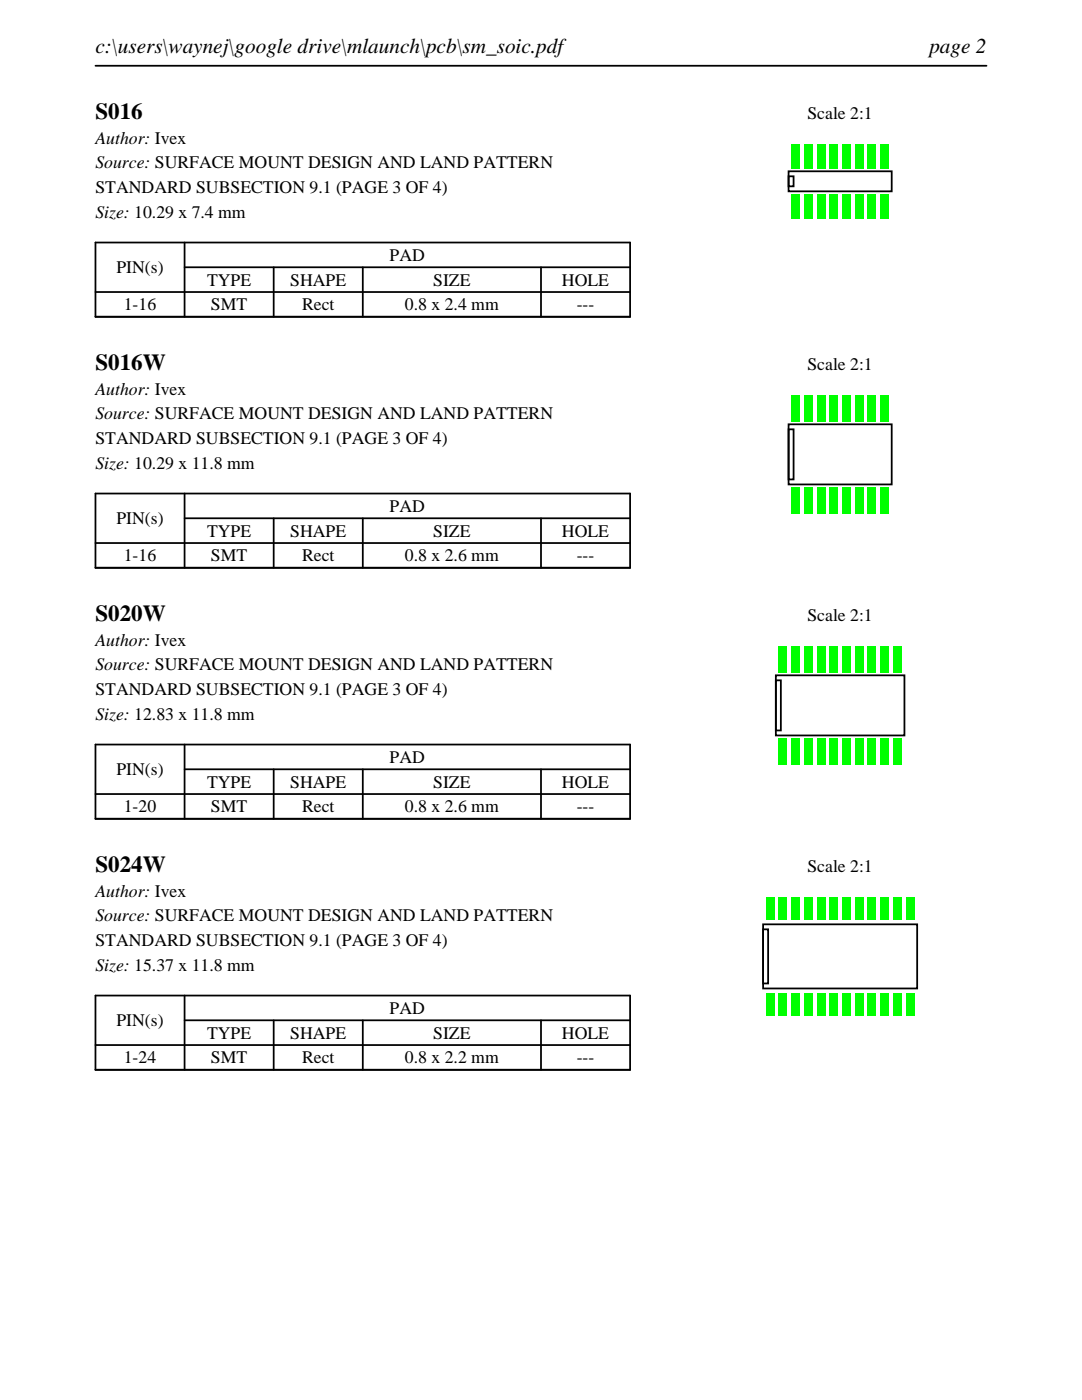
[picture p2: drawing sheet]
<svg xmlns="http://www.w3.org/2000/svg" width="216mm" height="279mm" viewBox="0 0 216 279" stroke-linecap="round" stroke-linejoin="round" font-family="sans-serif">
<defs><g id="words">
<g font-size="4.6">
<text x="19" y="23.7">S016</text>
<text x="19" y="73.8">S016W</text>
<text x="19" y="123.9">S020W</text>
<text x="19" y="174">S024W</text>
</g>
<g font-size="4.2">
<text x="19" y="10.6">c:\users\waynej\google drive\mlaunch\pcb\sm_soic.pdf</text>
<text x="185.4" y="10.6">page 2</text>
</g>
<g font-size="3.5">
<text x="161.1" y="23.7">Scale 2:1</text>
<text x="19" y="28.6">Author: Ivex</text>
<text x="19" y="33.6">Source: SURFACE MOUNT DESIGN AND LAND PATTERN</text>
<text x="19" y="38.5">STANDARD SUBSECTION 9.1 (PAGE 3 OF 4)</text>
<text x="19" y="43.5">Size: 10.29 x 7.4 mm</text>
<text x="77.8" y="52.1">PAD</text>
<text x="23.2" y="54.5">PIN(s)</text>
<text x="41.3" y="57">TYPE</text>
<text x="57.9" y="57">SHAPE</text>
<text x="86.4" y="57">SIZE</text>
<text x="112.1" y="57">HOLE</text>
<text x="24.7" y="61.9">1-16</text>
<text x="42.1" y="61.9">SMT</text>
<text x="60.3" y="61.9">Rect</text>
<text x="80.8" y="61.9">0.8 x 2.4 mm</text>
<text x="115.1" y="61.9">---</text>
<text x="161.1" y="73.8">Scale 2:1</text>
<text x="19" y="78.7">Author: Ivex</text>
<text x="19" y="83.7">Source: SURFACE MOUNT DESIGN AND LAND PATTERN</text>
<text x="19" y="88.6">STANDARD SUBSECTION 9.1 (PAGE 3 OF 4)</text>
<text x="19" y="93.6">Size: 10.29 x 11.8 mm</text>
<text x="23.2" y="104.6">PIN(s)</text>
<text x="41.3" y="107.1">TYPE</text>
<text x="57.9" y="107.1">SHAPE</text>
<text x="77.8" y="102.2">PAD</text>
<text x="86.4" y="107.1">SIZE</text>
<text x="112.1" y="107.1">HOLE</text>
<text x="24.7" y="112">1-16</text>
<text x="42.1" y="112">SMT</text>
<text x="60.3" y="112">Rect</text>
<text x="80.8" y="112">0.8 x 2.6 mm</text>
<text x="115.1" y="112">---</text>
<text x="161.1" y="123.9">Scale 2:1</text>
<text x="19" y="128.8">Author: Ivex</text>
<text x="19" y="133.8">Source: SURFACE MOUNT DESIGN AND LAND PATTERN</text>
<text x="19" y="138.7">STANDARD SUBSECTION 9.1 (PAGE 3 OF 4)</text>
<text x="19" y="143.7">Size: 12.83 x 11.8 mm</text>
<text x="23.2" y="154.7">PIN(s)</text>
<text x="77.8" y="152.3">PAD</text>
<text x="41.3" y="157.2">TYPE</text>
<text x="57.9" y="157.2">SHAPE</text>
<text x="86.4" y="157.2">SIZE</text>
<text x="112.1" y="157.2">HOLE</text>
<text x="24.7" y="162.1">1-20</text>
<text x="42.1" y="162.1">SMT</text>
<text x="60.3" y="162.1">Rect</text>
<text x="80.8" y="162.1">0.8 x 2.6 mm</text>
<text x="115.1" y="162.1">---</text>
<text x="161.1" y="174">Scale 2:1</text>
<text x="19" y="178.9">Author: Ivex</text>
<text x="19" y="183.9">Source: SURFACE MOUNT DESIGN AND LAND PATTERN</text>
<text x="19" y="188.8">STANDARD SUBSECTION 9.1 (PAGE 3 OF 4)</text>
<text x="19" y="193.7">Size: 15.37 x 11.8 mm</text>
<text x="77.8" y="202.4">PAD</text>
<text x="23.2" y="204.8">PIN(s)</text>
<text x="41.3" y="207.3">TYPE</text>
<text x="57.9" y="207.3">SHAPE</text>
<text x="86.4" y="207.3">SIZE</text>
<text x="112.1" y="207.3">HOLE</text>
<text x="24.7" y="212.2">1-24</text>
<text x="42.1" y="212.2">SMT</text>
<text x="60.3" y="212.2">Rect</text>
<text x="80.8" y="212.2">0.8 x 2.2 mm</text>
<text x="115.1" y="212.2">---</text>
</g>
</g></defs>
<path d="M19 13.1h177.8M19 48.4h106.7v14.8h-106.7zM19 58.3h106.7M36.8 53.3h88.9M36.8 48.4v14.8M54.6 53.3v9.9M72.4 53.3v9.9M107.9 53.3v9.9" fill="none" stroke="#000" stroke-width=".35"/>
<path d="M157.3 34.2h20.6v4h-20.6zM157.3 35.2h1v2h-1z" fill="none" stroke="#000" stroke-width=".36"/>
<g fill="#0f0">
<path d="M157.9 38.8h1.6v4.8h-1.6z"/>
<path d="M160.5 38.8h1.6v4.8h-1.6z"/>
<path d="M163 38.8h1.6v4.8h-1.6z"/>
<path d="M165.6 38.8h1.6v4.8h-1.6z"/>
<path d="M168.1 38.8h1.6v4.8h-1.6z"/>
<path d="M170.6 38.8h1.6v4.8h-1.6z"/>
<path d="M173.2 38.8h1.6v4.8h-1.6z"/>
<path d="M175.7 38.8h1.6v4.8h-1.6z"/>
<path d="M175.7 28.8h1.6v4.8h-1.6z"/>
<path d="M173.2 28.8h1.6v4.8h-1.6z"/>
<path d="M170.6 28.8h1.6v4.8h-1.6z"/>
<path d="M168.1 28.8h1.6v4.8h-1.6z"/>
<path d="M165.6 28.8h1.6v4.8h-1.6z"/>
<path d="M163 28.8h1.6v4.8h-1.6z"/>
<path d="M160.5 28.8h1.6v4.8h-1.6z"/>
<path d="M157.9 28.8h1.6v4.8h-1.6z"/>
</g>
<path d="M19 98.5h106.7v14.8h-106.7zM36.8 98.5v14.8M19 108.4h106.7M36.8 103.4h88.9M54.6 103.4v9.9M72.4 103.4v9.9M107.9 103.4v9.9" fill="none" stroke="#000" stroke-width=".35"/>
<path d="M157.3 84.7h20.6v12h-20.6zM157.3 85.7h1v10h-1z" fill="none" stroke="#000" stroke-width=".36"/>
<g fill="#0f0">
<path d="M157.9 97.3h1.6v5.2h-1.6z"/>
<path d="M160.5 97.3h1.6v5.2h-1.6z"/>
<path d="M163 97.3h1.6v5.2h-1.6z"/>
<path d="M165.6 97.3h1.6v5.2h-1.6z"/>
<path d="M168.1 97.3h1.6v5.2h-1.6z"/>
<path d="M170.6 97.3h1.6v5.2h-1.6z"/>
<path d="M173.2 97.3h1.6v5.2h-1.6z"/>
<path d="M175.7 97.3h1.6v5.2h-1.6z"/>
<path d="M175.7 78.9h1.6v5.2h-1.6z"/>
<path d="M173.2 78.9h1.6v5.2h-1.6z"/>
<path d="M170.6 78.9h1.6v5.2h-1.6z"/>
<path d="M168.1 78.9h1.6v5.2h-1.6z"/>
<path d="M165.6 78.9h1.6v5.2h-1.6z"/>
<path d="M163 78.9h1.6v5.2h-1.6z"/>
<path d="M160.5 78.9h1.6v5.2h-1.6z"/>
<path d="M157.9 78.9h1.6v5.2h-1.6z"/>
</g>
<path d="M19 148.6h106.7v14.8h-106.7zM19 158.5h106.7M36.8 153.5h88.9M36.8 148.6v14.8M54.6 153.5v9.9M72.4 153.5v9.9M107.9 153.5v9.9" fill="none" stroke="#000" stroke-width=".35"/>
<path d="M154.8 134.8h25.7v12h-25.7zM154.8 135.8h1v10h-1z" fill="none" stroke="#000" stroke-width=".36"/>
<g fill="#0f0">
<path d="M155.4 147.4h1.6v5.2h-1.6z"/>
<path d="M157.9 147.4h1.6v5.2h-1.6z"/>
<path d="M160.5 147.4h1.6v5.2h-1.6z"/>
<path d="M163 147.4h1.6v5.2h-1.6z"/>
<path d="M165.6 147.4h1.6v5.2h-1.6z"/>
<path d="M168.1 147.4h1.6v5.2h-1.6z"/>
<path d="M170.6 147.4h1.6v5.2h-1.6z"/>
<path d="M173.2 147.4h1.6v5.2h-1.6z"/>
<path d="M175.7 147.4h1.6v5.2h-1.6z"/>
<path d="M178.3 147.4h1.6v5.2h-1.6z"/>
<path d="M178.3 129h1.6v5.2h-1.6z"/>
<path d="M175.7 129h1.6v5.2h-1.6z"/>
<path d="M173.2 129h1.6v5.2h-1.6z"/>
<path d="M170.6 129h1.6v5.2h-1.6z"/>
<path d="M168.1 129h1.6v5.2h-1.6z"/>
<path d="M165.6 129h1.6v5.2h-1.6z"/>
<path d="M163 129h1.6v5.2h-1.6z"/>
<path d="M160.5 129h1.6v5.2h-1.6z"/>
<path d="M157.9 129h1.6v5.2h-1.6z"/>
<path d="M155.4 129h1.6v5.2h-1.6z"/>
</g>
<path d="M19 198.7h106.7v14.8h-106.7zM36.8 198.7v14.8M19 208.6h106.7M36.8 203.6h88.9M54.6 203.6v9.9M72.4 203.6v9.9M107.9 203.6v9.9" fill="none" stroke="#000" stroke-width=".35"/>
<path d="M152.3 184.5h30.7v12.8h-30.7zM152.3 185.5h1v10.8h-1z" fill="none" stroke="#000" stroke-width=".36"/>
<g fill="#0f0">
<path d="M152.9 198.3h1.6v4.4h-1.6z"/>
<path d="M155.4 198.3h1.6v4.4h-1.6z"/>
<path d="M157.9 198.3h1.6v4.4h-1.6z"/>
<path d="M160.5 198.3h1.6v4.4h-1.6z"/>
<path d="M163 198.3h1.6v4.4h-1.6z"/>
<path d="M165.6 198.3h1.6v4.4h-1.6z"/>
<path d="M168.1 198.3h1.6v4.4h-1.6z"/>
<path d="M170.6 198.3h1.6v4.4h-1.6z"/>
<path d="M173.2 198.3h1.6v4.4h-1.6z"/>
<path d="M175.7 198.3h1.6v4.4h-1.6z"/>
<path d="M178.3 198.3h1.6v4.4h-1.6z"/>
<path d="M180.8 198.3h1.6v4.4h-1.6z"/>
<path d="M180.8 179.1h1.6v4.4h-1.6z"/>
<path d="M178.3 179.1h1.6v4.4h-1.6z"/>
<path d="M175.7 179.1h1.6v4.4h-1.6z"/>
<path d="M173.2 179.1h1.6v4.4h-1.6z"/>
<path d="M170.6 179.1h1.6v4.4h-1.6z"/>
<path d="M168.1 179.1h1.6v4.4h-1.6z"/>
<path d="M165.6 179.1h1.6v4.4h-1.6z"/>
<path d="M163 179.1h1.6v4.4h-1.6z"/>
<path d="M160.5 179.1h1.6v4.4h-1.6z"/>
<path d="M157.9 179.1h1.6v4.4h-1.6z"/>
<path d="M155.4 179.1h1.6v4.4h-1.6z"/>
<path d="M152.9 179.1h1.6v4.4h-1.6z"/>
</g>
<use href="#words"/>
</svg>
